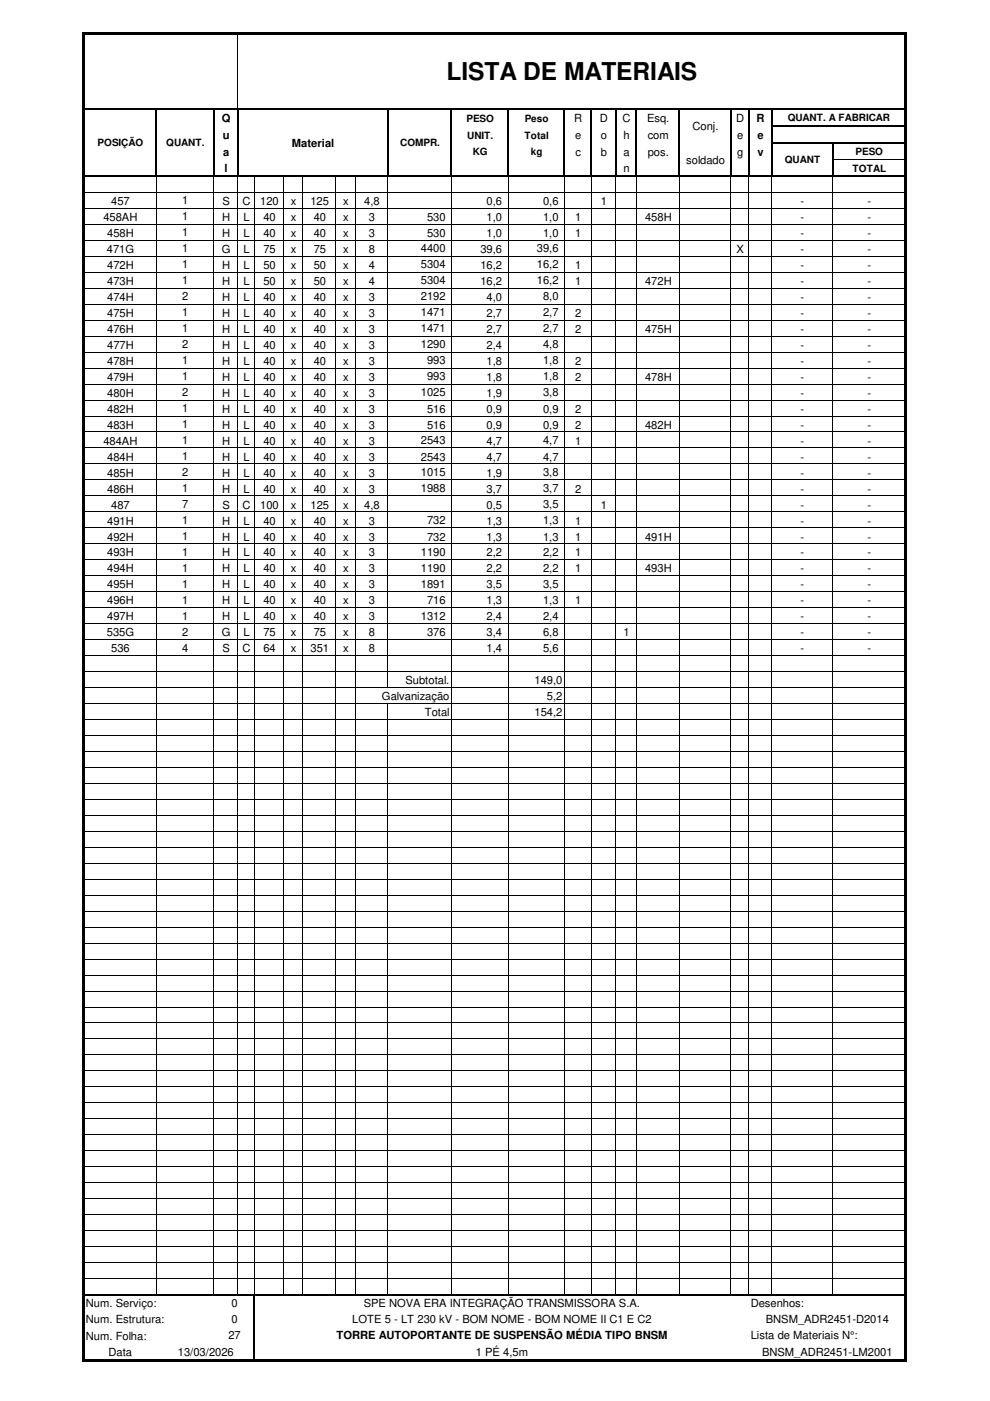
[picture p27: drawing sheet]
<svg xmlns="http://www.w3.org/2000/svg" width="210mm" height="297mm" viewBox="0 0 210 297" stroke-linecap="round" stroke-linejoin="round" font-family="sans-serif">
<defs><g id="words">
<text font-size="5.2" x="94.7" y="17">LISTA DE MATERIAIS</text>
<g font-size="2.4">
<text x="47" y="25.9">Q</text>
<text x="47.2" y="29.5">u</text>
<text x="121.8" y="25.9">R</text>
<text x="122" y="29.5">e</text>
<text x="127.2" y="25.9">D</text>
<text x="127.4" y="29.5">o</text>
<text x="132" y="25.9">C</text>
<text x="132.2" y="29.5">h</text>
<text x="137.2" y="25.9">Esq.</text>
<text x="137.3" y="29.5">com</text>
<text x="146.9" y="27.6">Conj.</text>
<text x="156.1" y="25.9">D</text>
<text x="156.3" y="29.5">e</text>
<text x="160.4" y="25.9">R</text>
<text x="160.6" y="29.5">e</text>
<text x="47.3" y="33">a</text>
<text x="61.9" y="31.1">Material</text>
<text x="122" y="33">c</text>
<text x="127.4" y="33">b</text>
<text x="132.2" y="33">a</text>
<text x="137.3" y="33">pos.</text>
<text x="145.5" y="34.7">soldado</text>
<text x="156.3" y="33">g</text>
<text x="160.6" y="33">v</text>
<text x="47.6" y="36.4">l</text>
<text x="132.2" y="36.4">n</text>
<text x="21.9" y="46.9">458AH</text>
<text x="23.6" y="43.5">457</text>
<text x="38.7" y="43.3">1</text>
<text x="38.7" y="46.7">1</text>
<text x="47.1" y="46.9">H</text>
<text x="47.2" y="43.5">S</text>
<text x="51.4" y="43.5">C</text>
<text x="51.6" y="46.9">L</text>
<text x="55.2" y="43.5">120</text>
<text x="55.8" y="46.9">40</text>
<text x="61.7" y="43.5">x</text>
<text x="61.7" y="46.9">x</text>
<text x="65.8" y="43.5">125</text>
<text x="66.5" y="46.9">40</text>
<text x="72.7" y="43.5">x</text>
<text x="72.7" y="46.9">x</text>
<text x="77.2" y="43.5">4,8</text>
<text x="78.2" y="46.9">3</text>
<text x="90.6" y="46.9">530</text>
<text x="103.2" y="46.9">1,0</text>
<text x="103.2" y="43.5">0,6</text>
<text x="115.1" y="46.9">1,0</text>
<text x="115.1" y="43.5">0,6</text>
<text x="122" y="46.9">1</text>
<text x="127.4" y="43.5">1</text>
<text x="136.8" y="46.9">458H</text>
<text x="169.8" y="43.5">-</text>
<text x="169.8" y="46.9">-</text>
<text x="183.9" y="43.5">-</text>
<text x="183.9" y="46.9">-</text>
<text x="22.6" y="53.6">471G</text>
<text x="22.7" y="50.2">458H</text>
<text x="38.7" y="50.1">1</text>
<text x="38.7" y="53.5">1</text>
<text x="47" y="53.6">G</text>
<text x="47.1" y="50.2">H</text>
<text x="51.6" y="50.2">L</text>
<text x="51.6" y="53.6">L</text>
<text x="55.8" y="50.2">40</text>
<text x="55.8" y="53.6">75</text>
<text x="61.7" y="50.2">x</text>
<text x="61.7" y="53.6">x</text>
<text x="66.5" y="50.2">40</text>
<text x="66.5" y="53.6">75</text>
<text x="72.7" y="50.2">x</text>
<text x="72.7" y="53.6">x</text>
<text x="78.2" y="50.2">3</text>
<text x="78.2" y="53.6">8</text>
<text x="89.2" y="53.5">4400</text>
<text x="90.6" y="50.2">530</text>
<text x="101.9" y="53.6">39,6</text>
<text x="103.2" y="50.2">1,0</text>
<text x="113.8" y="53.5">39,6</text>
<text x="115.1" y="50.2">1,0</text>
<text x="122" y="50.2">1</text>
<text x="156.2" y="53.6">X</text>
<text x="169.8" y="50.2">-</text>
<text x="169.8" y="53.6">-</text>
<text x="183.9" y="53.6">-</text>
<text x="183.9" y="50.2">-</text>
<text x="22.7" y="57">472H</text>
<text x="38.7" y="56.9">1</text>
<text x="47.1" y="57">H</text>
<text x="51.6" y="57">L</text>
<text x="55.8" y="57">50</text>
<text x="61.7" y="57">x</text>
<text x="66.5" y="57">50</text>
<text x="72.7" y="57">x</text>
<text x="78.2" y="57">4</text>
<text x="89.2" y="56.9">5304</text>
<text x="101.9" y="57">16,2</text>
<text x="113.8" y="56.9">16,2</text>
<text x="122" y="57">1</text>
<text x="169.8" y="57">-</text>
<text x="183.9" y="57">-</text>
<text x="22.7" y="63.8">474H</text>
<text x="22.7" y="60.4">473H</text>
<text x="38.7" y="63.7">2</text>
<text x="38.7" y="60.3">1</text>
<text x="47.1" y="63.8">H</text>
<text x="47.1" y="60.4">H</text>
<text x="51.6" y="63.8">L</text>
<text x="51.6" y="60.4">L</text>
<text x="55.8" y="63.8">40</text>
<text x="55.8" y="60.4">50</text>
<text x="61.7" y="63.8">x</text>
<text x="61.7" y="60.4">x</text>
<text x="66.5" y="63.8">40</text>
<text x="66.5" y="60.4">50</text>
<text x="72.7" y="63.8">x</text>
<text x="72.7" y="60.4">x</text>
<text x="78.2" y="63.8">3</text>
<text x="78.2" y="60.4">4</text>
<text x="89.2" y="63.7">2192</text>
<text x="89.2" y="60.3">5304</text>
<text x="101.9" y="60.4">16,2</text>
<text x="103.2" y="63.8">4,0</text>
<text x="113.8" y="60.3">16,2</text>
<text x="115.1" y="63.7">8,0</text>
<text x="122" y="60.4">1</text>
<text x="136.8" y="60.4">472H</text>
<text x="169.8" y="63.8">-</text>
<text x="169.8" y="60.4">-</text>
<text x="183.9" y="63.8">-</text>
<text x="183.9" y="60.4">-</text>
<text x="22.7" y="70.6">476H</text>
<text x="22.7" y="67.2">475H</text>
<text x="38.7" y="70.4">1</text>
<text x="38.7" y="67.1">1</text>
<text x="47.1" y="70.6">H</text>
<text x="47.1" y="67.2">H</text>
<text x="51.6" y="70.6">L</text>
<text x="51.6" y="67.2">L</text>
<text x="55.8" y="70.6">40</text>
<text x="55.8" y="67.2">40</text>
<text x="61.7" y="70.6">x</text>
<text x="61.7" y="67.2">x</text>
<text x="66.5" y="70.6">40</text>
<text x="66.5" y="67.2">40</text>
<text x="72.7" y="70.6">x</text>
<text x="72.7" y="67.2">x</text>
<text x="78.2" y="70.6">3</text>
<text x="78.2" y="67.2">3</text>
<text x="89.2" y="70.4">1471</text>
<text x="89.2" y="67.1">1471</text>
<text x="103.2" y="70.6">2,7</text>
<text x="103.2" y="67.2">2,7</text>
<text x="115.1" y="70.4">2,7</text>
<text x="115.1" y="67.1">2,7</text>
<text x="122" y="70.6">2</text>
<text x="122" y="67.2">2</text>
<text x="136.8" y="70.6">475H</text>
<text x="169.8" y="67.2">-</text>
<text x="169.8" y="70.6">-</text>
<text x="183.9" y="67.2">-</text>
<text x="183.9" y="70.6">-</text>
<text x="22.7" y="74">477H</text>
<text x="22.7" y="77.3">478H</text>
<text x="38.7" y="73.8">2</text>
<text x="38.7" y="77.2">1</text>
<text x="47.1" y="74">H</text>
<text x="47.1" y="77.3">H</text>
<text x="51.6" y="74">L</text>
<text x="51.6" y="77.3">L</text>
<text x="55.8" y="74">40</text>
<text x="55.8" y="77.3">40</text>
<text x="61.7" y="74">x</text>
<text x="61.7" y="77.3">x</text>
<text x="66.5" y="74">40</text>
<text x="66.5" y="77.3">40</text>
<text x="72.7" y="74">x</text>
<text x="72.7" y="77.3">x</text>
<text x="78.2" y="74">3</text>
<text x="78.2" y="77.3">3</text>
<text x="89.2" y="73.8">1290</text>
<text x="90.6" y="77.2">993</text>
<text x="103.2" y="74">2,4</text>
<text x="103.2" y="77.3">1,8</text>
<text x="115.1" y="73.8">4,8</text>
<text x="115.1" y="77.2">1,8</text>
<text x="122" y="77.3">2</text>
<text x="169.8" y="77.3">-</text>
<text x="169.8" y="74">-</text>
<text x="183.9" y="77.3">-</text>
<text x="183.9" y="74">-</text>
<text x="22.7" y="80.7">479H</text>
<text x="38.7" y="84">2</text>
<text x="38.7" y="80.6">1</text>
<text x="47.1" y="80.7">H</text>
<text x="51.6" y="80.7">L</text>
<text x="55.8" y="80.7">40</text>
<text x="61.7" y="80.7">x</text>
<text x="66.5" y="80.7">40</text>
<text x="72.7" y="80.7">x</text>
<text x="78.2" y="80.7">3</text>
<text x="89.2" y="84">1025</text>
<text x="90.6" y="80.6">993</text>
<text x="103.2" y="80.7">1,8</text>
<text x="115.1" y="84">3,8</text>
<text x="115.1" y="80.6">1,8</text>
<text x="122" y="80.7">2</text>
<text x="136.8" y="80.7">478H</text>
<text x="169.8" y="80.7">-</text>
<text x="183.9" y="80.7">-</text>
<text x="22.7" y="84.1">480H</text>
<text x="22.7" y="87.5">482H</text>
<text x="38.7" y="87.4">1</text>
<text x="47.1" y="84.1">H</text>
<text x="47.1" y="87.5">H</text>
<text x="51.6" y="84.1">L</text>
<text x="51.6" y="87.5">L</text>
<text x="55.8" y="84.1">40</text>
<text x="55.8" y="87.5">40</text>
<text x="61.7" y="84.1">x</text>
<text x="61.7" y="87.5">x</text>
<text x="66.5" y="84.1">40</text>
<text x="66.5" y="87.5">40</text>
<text x="72.7" y="84.1">x</text>
<text x="72.7" y="87.5">x</text>
<text x="78.2" y="84.1">3</text>
<text x="78.2" y="87.5">3</text>
<text x="90.6" y="87.5">516</text>
<text x="103.2" y="84.1">1,9</text>
<text x="103.2" y="87.5">0,9</text>
<text x="115.1" y="87.5">0,9</text>
<text x="122" y="87.5">2</text>
<text x="169.8" y="84.1">-</text>
<text x="169.8" y="87.5">-</text>
<text x="183.9" y="84.1">-</text>
<text x="183.9" y="87.5">-</text>
<text x="21.9" y="94.3">484AH</text>
<text x="22.7" y="90.9">483H</text>
<text x="38.7" y="94.1">1</text>
<text x="38.7" y="90.8">1</text>
<text x="47.1" y="94.3">H</text>
<text x="47.1" y="90.9">H</text>
<text x="51.6" y="94.3">L</text>
<text x="51.6" y="90.9">L</text>
<text x="55.8" y="94.3">40</text>
<text x="55.8" y="90.9">40</text>
<text x="61.7" y="94.3">x</text>
<text x="61.7" y="90.9">x</text>
<text x="66.5" y="94.3">40</text>
<text x="66.5" y="90.9">40</text>
<text x="72.7" y="94.3">x</text>
<text x="72.7" y="90.9">x</text>
<text x="78.2" y="94.3">3</text>
<text x="78.2" y="90.9">3</text>
<text x="89.2" y="94.1">2543</text>
<text x="90.6" y="90.9">516</text>
<text x="103.2" y="90.9">0,9</text>
<text x="103.2" y="94.3">4,7</text>
<text x="115.1" y="90.9">0,9</text>
<text x="115.1" y="94.1">4,7</text>
<text x="122" y="90.9">2</text>
<text x="122" y="94.3">1</text>
<text x="136.8" y="90.9">482H</text>
<text x="169.8" y="94.3">-</text>
<text x="169.8" y="90.9">-</text>
<text x="183.9" y="94.3">-</text>
<text x="183.9" y="90.9">-</text>
<text x="22.7" y="97.7">484H</text>
<text x="22.7" y="101">485H</text>
<text x="38.7" y="97.5">1</text>
<text x="38.7" y="100.9">2</text>
<text x="47.1" y="97.7">H</text>
<text x="47.1" y="101">H</text>
<text x="51.6" y="97.7">L</text>
<text x="51.6" y="101">L</text>
<text x="55.8" y="97.7">40</text>
<text x="55.8" y="101">40</text>
<text x="61.7" y="97.7">x</text>
<text x="61.7" y="101">x</text>
<text x="66.5" y="97.7">40</text>
<text x="66.5" y="101">40</text>
<text x="72.7" y="97.7">x</text>
<text x="72.7" y="101">x</text>
<text x="78.2" y="97.7">3</text>
<text x="78.2" y="101">3</text>
<text x="89.2" y="97.7">2543</text>
<text x="89.2" y="100.9">1015</text>
<text x="103.2" y="97.7">4,7</text>
<text x="103.2" y="101">1,9</text>
<text x="115.1" y="97.7">4,7</text>
<text x="115.1" y="100.9">3,8</text>
<text x="169.8" y="97.7">-</text>
<text x="169.8" y="101">-</text>
<text x="183.9" y="97.7">-</text>
<text x="183.9" y="101">-</text>
<text x="22.7" y="104.4">486H</text>
<text x="23.6" y="107.8">487</text>
<text x="38.7" y="104.3">1</text>
<text x="38.7" y="107.7">7</text>
<text x="47.1" y="104.4">H</text>
<text x="47.2" y="107.8">S</text>
<text x="51.4" y="107.8">C</text>
<text x="51.6" y="104.4">L</text>
<text x="55.2" y="107.8">100</text>
<text x="55.8" y="104.4">40</text>
<text x="61.7" y="104.4">x</text>
<text x="61.7" y="107.8">x</text>
<text x="65.8" y="107.8">125</text>
<text x="66.5" y="104.4">40</text>
<text x="72.7" y="104.4">x</text>
<text x="72.7" y="107.8">x</text>
<text x="77.2" y="107.8">4,8</text>
<text x="78.2" y="104.4">3</text>
<text x="89.2" y="104.3">1988</text>
<text x="103.2" y="104.4">3,7</text>
<text x="103.2" y="107.8">0,5</text>
<text x="115.1" y="107.7">3,5</text>
<text x="115.1" y="104.3">3,7</text>
<text x="122" y="104.4">2</text>
<text x="127.4" y="107.8">1</text>
<text x="169.8" y="107.8">-</text>
<text x="169.8" y="104.4">-</text>
<text x="183.9" y="107.8">-</text>
<text x="183.9" y="104.4">-</text>
<text x="22.7" y="111.2">491H</text>
<text x="38.7" y="111.1">1</text>
<text x="47.1" y="111.2">H</text>
<text x="51.6" y="111.2">L</text>
<text x="55.8" y="111.2">40</text>
<text x="61.7" y="111.2">x</text>
<text x="66.5" y="111.2">40</text>
<text x="72.7" y="111.2">x</text>
<text x="78.2" y="111.2">3</text>
<text x="90.6" y="111.1">732</text>
<text x="103.2" y="111.2">1,3</text>
<text x="115.1" y="111.1">1,3</text>
<text x="122" y="111.2">1</text>
<text x="169.8" y="111.2">-</text>
<text x="183.9" y="111.2">-</text>
<text x="22.7" y="114.6">492H</text>
<text x="22.7" y="118">493H</text>
<text x="38.7" y="114.5">1</text>
<text x="38.7" y="117.9">1</text>
<text x="47.1" y="114.6">H</text>
<text x="47.1" y="118">H</text>
<text x="51.6" y="114.6">L</text>
<text x="51.6" y="118">L</text>
<text x="55.8" y="114.6">40</text>
<text x="55.8" y="118">40</text>
<text x="61.7" y="114.6">x</text>
<text x="61.7" y="118">x</text>
<text x="66.5" y="114.6">40</text>
<text x="66.5" y="118">40</text>
<text x="72.7" y="114.6">x</text>
<text x="72.7" y="118">x</text>
<text x="78.2" y="114.6">3</text>
<text x="78.2" y="118">3</text>
<text x="89.2" y="118">1190</text>
<text x="90.6" y="114.6">732</text>
<text x="103.2" y="114.6">1,3</text>
<text x="103.2" y="118">2,2</text>
<text x="115.1" y="114.6">1,3</text>
<text x="115.1" y="118">2,2</text>
<text x="122" y="114.6">1</text>
<text x="122" y="118">1</text>
<text x="136.8" y="114.6">491H</text>
<text x="169.8" y="118">-</text>
<text x="169.8" y="114.6">-</text>
<text x="183.9" y="118">-</text>
<text x="183.9" y="114.6">-</text>
<text x="22.7" y="121.4">494H</text>
<text x="22.7" y="124.8">495H</text>
<text x="38.7" y="121.2">1</text>
<text x="38.7" y="124.6">1</text>
<text x="47.1" y="121.4">H</text>
<text x="47.1" y="124.8">H</text>
<text x="51.6" y="121.4">L</text>
<text x="51.6" y="124.8">L</text>
<text x="55.8" y="121.4">40</text>
<text x="55.8" y="124.8">40</text>
<text x="61.7" y="121.4">x</text>
<text x="61.7" y="124.8">x</text>
<text x="66.5" y="121.4">40</text>
<text x="66.5" y="124.8">40</text>
<text x="72.7" y="121.4">x</text>
<text x="72.7" y="124.8">x</text>
<text x="78.2" y="121.4">3</text>
<text x="78.2" y="124.8">3</text>
<text x="89.2" y="121.4">1190</text>
<text x="89.2" y="124.8">1891</text>
<text x="103.2" y="121.4">2,2</text>
<text x="103.2" y="124.8">3,5</text>
<text x="115.1" y="121.4">2,2</text>
<text x="115.1" y="124.8">3,5</text>
<text x="122" y="121.4">1</text>
<text x="136.8" y="121.4">493H</text>
<text x="169.8" y="124.8">-</text>
<text x="169.8" y="121.4">-</text>
<text x="183.9" y="124.8">-</text>
<text x="183.9" y="121.4">-</text>
<text x="22.7" y="128.1">496H</text>
<text x="22.7" y="131.5">497H</text>
<text x="38.7" y="128">1</text>
<text x="38.7" y="131.4">1</text>
<text x="47.1" y="128.1">H</text>
<text x="47.1" y="131.5">H</text>
<text x="51.6" y="128.1">L</text>
<text x="51.6" y="131.5">L</text>
<text x="55.8" y="128.1">40</text>
<text x="55.8" y="131.5">40</text>
<text x="61.7" y="128.1">x</text>
<text x="61.7" y="131.5">x</text>
<text x="66.5" y="128.1">40</text>
<text x="66.5" y="131.5">40</text>
<text x="72.7" y="128.1">x</text>
<text x="72.7" y="131.5">x</text>
<text x="78.2" y="128.1">3</text>
<text x="78.2" y="131.5">3</text>
<text x="89.2" y="131.5">1312</text>
<text x="90.6" y="128.1">716</text>
<text x="103.2" y="128.1">1,3</text>
<text x="103.2" y="131.5">2,4</text>
<text x="115.1" y="128.1">1,3</text>
<text x="115.1" y="131.5">2,4</text>
<text x="122" y="128.1">1</text>
<text x="169.8" y="128.1">-</text>
<text x="169.8" y="131.5">-</text>
<text x="183.9" y="131.5">-</text>
<text x="183.9" y="128.1">-</text>
<text x="22.6" y="134.9">535G</text>
<text x="38.7" y="134.8">2</text>
<text x="47" y="134.9">G</text>
<text x="51.6" y="134.9">L</text>
<text x="55.8" y="134.9">75</text>
<text x="61.7" y="134.9">x</text>
<text x="66.5" y="134.9">75</text>
<text x="72.7" y="134.9">x</text>
<text x="78.2" y="134.9">8</text>
<text x="90.6" y="134.9">376</text>
<text x="103.2" y="134.9">3,4</text>
<text x="115.1" y="134.9">6,8</text>
<text x="132.2" y="134.9">1</text>
<text x="169.8" y="134.9">-</text>
<text x="183.9" y="134.9">-</text>
<text x="23.6" y="138.3">536</text>
<text x="38.7" y="138.2">4</text>
<text x="47.2" y="138.3">S</text>
<text x="51.4" y="138.3">C</text>
<text x="55.8" y="138.3">64</text>
<text x="61.7" y="138.3">x</text>
<text x="65.8" y="138.3">351</text>
<text x="72.7" y="138.3">x</text>
<text x="78.2" y="138.3">8</text>
<text x="103.2" y="138.3">1,4</text>
<text x="115.1" y="138.3">5,6</text>
<text x="169.8" y="138.3">-</text>
<text x="183.9" y="138.3">-</text>
<text x="81" y="148.3">Galvanização</text>
<text x="86" y="144.9">Subtotal.</text>
<text x="113.3" y="144.9">149,0</text>
<text x="116" y="148.3">5,2</text>
<text x="90" y="151.7">Total</text>
<text x="113.3" y="151.7">154,2</text>
<text x="18.2" y="277.1">Num. Serviço:</text>
<text x="18.2" y="280.5">Num. Estrutura:</text>
<text x="49.1" y="280.5">0</text>
<text x="49.1" y="277.1">0</text>
<text x="74.7" y="280.5">LOTE 5 - LT 230 kV - BOM NOME - BOM NOME II C1 E C2</text>
<text x="77.1" y="277.1">SPE NOVA ERA INTEGRAÇÃO TRANSMISSORA S.A.</text>
<text x="159.2" y="277.1">Desenhos:</text>
<text x="162.4" y="280.5">BNSM_ADR2451-D2014</text>
<text x="18.2" y="284">Num. Folha:</text>
<text x="23" y="287.5">Data</text>
<text x="37.7" y="287.4">13/03/2026</text>
<text x="48.4" y="283.9">27</text>
<text x="71.3" y="283.9">TORRE AUTOPORTANTE DE SUSPENSÃO MÉDIA TIPO BNSM</text>
<text x="100.9" y="287.4">1 PÉ 4,5m</text>
<text x="159.2" y="283.9">Lista de Materiais N°:</text>
<text x="161.6" y="287.4">BNSM_ADR2451-LM2001</text>
</g>
<g font-size="2.1">
<text x="98.9" y="25.8">PESO</text>
<text x="99.1" y="29.4">UNIT.</text>
<text x="111.2" y="29.4">Total</text>
<text x="111.3" y="25.8">Peso</text>
<text x="167" y="25.7">QUANT. A FABRICAR</text>
<text x="20.7" y="31">POSIÇÃO</text>
<text x="35.3" y="31">QUANT.</text>
<text x="84.9" y="31">COMPR.</text>
<text x="100.2" y="32.9">KG</text>
<text x="112.6" y="32.9">kg</text>
<text x="166.4" y="34.6">QUANT</text>
<text x="181.4" y="32.9">PESO</text>
<text x="180.8" y="36.4">TOTAL</text>
</g>
</g></defs>
<g fill="none" stroke="#000" stroke-width=".21">
<path d="M50.4 7.4v15.6M33.1 37.6v236.8M45.3 37.6v236.8M50.4 37.6v236.8M54 37.6v236.8M60.1 37.6v236.8M64.2 37.6v236.8M71.2 37.6v236.8M75.3 37.6v236.8M82.2 37.6v108.3M95.7 37.6v236.8M107.7 37.6v236.8"/>
<path d="M119.7 37.6v236.8M125.3 37.6v236.8M130.6 37.6v236.8M134.9 37.6v236.8M144.1 37.6v236.8M155 37.6v236.8M158.7 37.6v236.8M163.6 37.6v236.8M176.6 37.6v236.8M176.7 33.8h14.9M18.1 40.8h173.5M18.1 44.2h173.5"/>
<path d="M18.1 47.6h173.5M18.1 50.9h173.5M18.1 54.3h173.5M18.1 57.7h173.5M18.1 61.1h173.5M18.1 64.5h173.5M18.1 67.9h173.5M18.1 71.3h173.5M18.1 74.7h173.5M18.1 78h173.5M18.1 81.4h173.5M18.1 84.8h173.5"/>
<path d="M18.1 88.2h173.5M18.1 91.6h173.5M18.1 95h173.5M18.1 98.4h173.5M18.1 101.7h173.5M18.1 105.1h173.5M18.1 108.5h173.5M18.1 111.9h173.5M18.1 115.3h173.5M18.1 118.7h173.5M18.1 122.1h173.5M18.1 125.5h173.5"/>
<path d="M18.1 128.8h173.5M18.1 132.2h173.5M18.1 135.6h173.5M18.1 139h173.5M18.1 142.4h173.5M18.1 145.8h173.5M18.1 149.2h173.5M18.1 152.5h173.5M18.1 155.9h173.5M18.1 159.3h173.5M82.2 149.3v125.1M18.1 162.7h173.5"/>
<path d="M18.1 166.1h173.5M18.1 169.5h173.5M18.1 172.9h173.5M18.1 176.3h173.5M18.1 179.6h173.5M18.1 183h173.5M18.1 186.4h173.5M18.1 189.8h173.5M18.1 193.2h173.5M18.1 196.6h173.5M18.1 200h173.5M18.1 203.3h173.5"/>
<path d="M18.1 206.7h173.5M18.1 210.1h173.5M18.1 213.5h173.5M18.1 216.9h173.5M18.1 220.3h173.5M18.1 223.7h173.5M18.1 227.1h173.5M18.1 230.4h173.5M18.1 233.8h173.5M18.1 237.2h173.5M18.1 240.6h173.5M18.1 244h173.5"/>
<path d="M18.1 247.4h173.5M18.1 250.8h173.5M18.1 254.1h173.5M18.1 257.5h173.5M18.1 260.9h173.5M18.1 264.3h173.5M18.1 267.7h173.5M18.1 271.1h173.5"/>
</g>
<g fill="none" stroke="#000" stroke-width=".42">
<path d="M18.1 23.2h173.5M18.1 37.4h173.5M33.1 23.4v14.2M45.3 23.4v14.2M50.4 23.4v14.2M82.2 23.4v14.2M95.7 23.4v14.2M107.7 23.4v14.2M119.7 23.4v14.2M125.3 23.4v14.2M130.6 23.4v14.2M134.9 23.4v14.2"/>
<path d="M144.1 23.4v14.2M154.9 23.4v14.2M158.7 23.4v14.2M163.6 23.4v14.2M163.8 26.8h27.8M163.8 30.4h27.8M176.5 30.6v7M18.1 274.7h173.5M53.9 274.9v13.2"/>
</g>
<path d="M18.1 6.9h174.1v.5h-174.1zM17.4 6.9h.7v281.9h-.7zM18.1 288.1h174.1v.7h-174.1zM191.6 7.4h.6v281.4h-.6z" fill="#000"/>
<use href="#words"/>
</svg>
